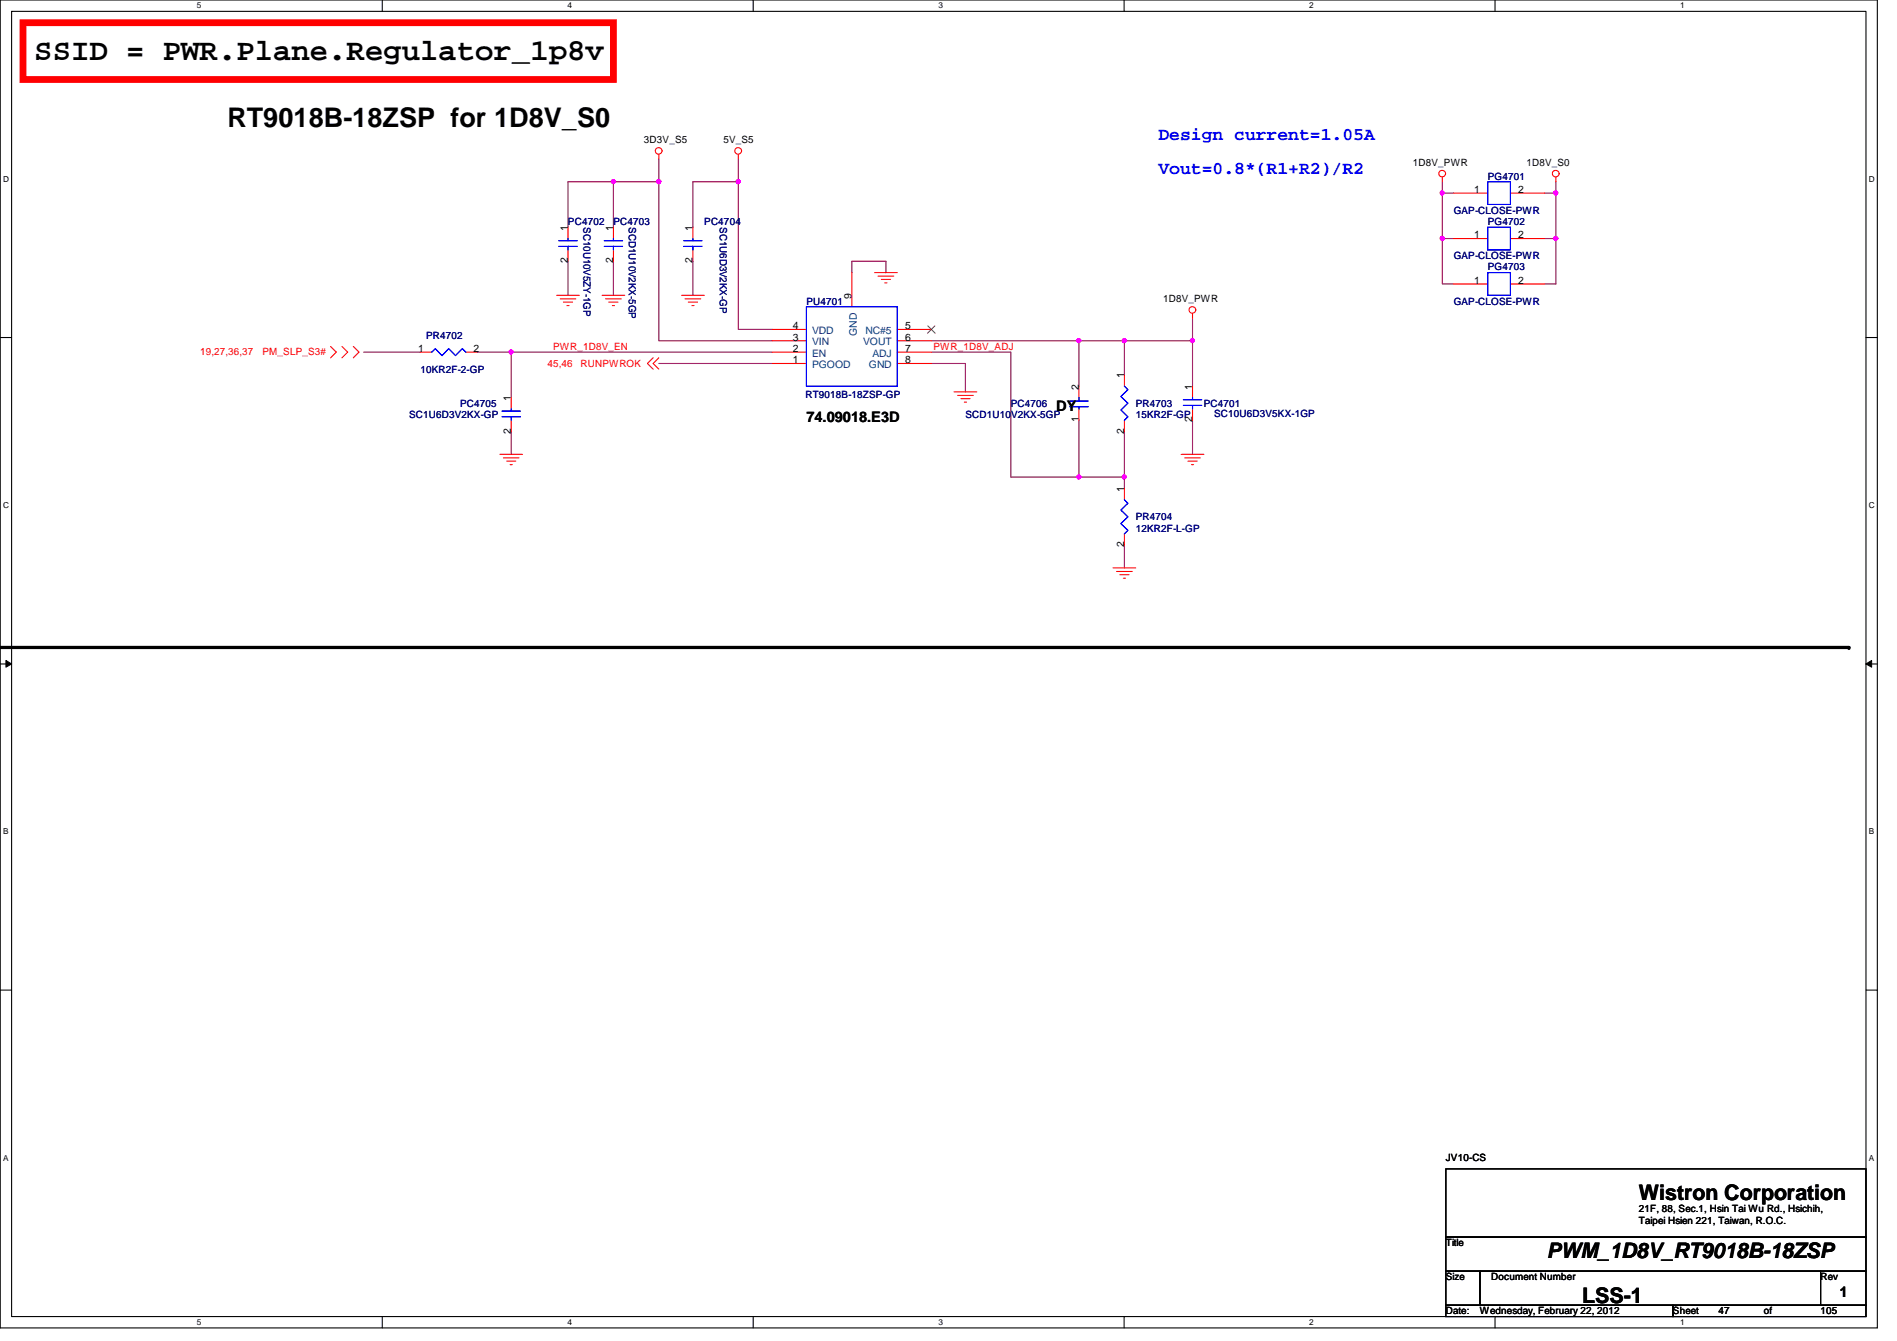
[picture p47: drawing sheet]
<svg xmlns="http://www.w3.org/2000/svg" width="297mm" height="210mm" viewBox="0 0 297 210" stroke-linecap="round" stroke-linejoin="round" font-family="sans-serif">
<defs><g id="words">
<text font-size="4.8" x="5.4" y="9.4">SSID = PWR.Plane.Regulator_1p8v</text>
<text font-size="4.2" x="35.6" y="19.9">RT9018B-18ZSP for 1D8V_S0</text>
<g font-size="3.3">
<text x="256.6" y="187.9">Wistron Corporation</text>
<text x="242.2" y="196.8">PWM_1D8V_RT9018B-18ZSP</text>
<text x="247.7" y="203.9">LSS-1</text>
</g>
<g font-size="2.8" fill="#00f">
<text x="181.4" y="21.9">Design current=1.05A</text>
<text x="181.4" y="27.3">Vout=0.8*(R1+R2)/R2</text>
</g>
<g font-size="2.3">
<text x="165.4" y="64.3">DY</text>
<text x="126.3" y="66.1">74.09018.E3D</text>
<text x="288.1" y="203">1</text>
</g>
<g font-size="1.6">
<text x="100.8" y="22.4">3D3V_S5</text>
<text x="113.3" y="22.4">5V_S5</text>
<text x="221.2" y="26">1D8V_PWR</text>
<text x="239" y="26">1D8V_S0</text>
<text x="230.8" y="30.2">1</text>
<text x="237.7" y="30.2">2</text>
<text x="88.9" y="41.2" transform="rotate(-90 88.9 41.2)">2</text>
<text x="88.9" y="36.1" transform="rotate(-90 88.9 36.1)">1</text>
<text x="96" y="41.2" transform="rotate(-90 96 41.2)">2</text>
<text x="96" y="36.1" transform="rotate(-90 96 36.1)">1</text>
<text x="108.5" y="41.2" transform="rotate(-90 108.5 41.2)">2</text>
<text x="108.5" y="36.1" transform="rotate(-90 108.5 36.1)">1</text>
<text x="230.8" y="37.3">1</text>
<text x="237.7" y="37.3">2</text>
<text x="133.3" y="46.8" transform="rotate(-90 133.3 46.8)">9</text>
<text x="182.1" y="47.3">1D8V_PWR</text>
<text x="230.8" y="44.4">1</text>
<text x="237.7" y="44.4">2</text>
<text x="124.2" y="53.3">3</text>
<text x="124.2" y="51.5">4</text>
<text x="141.7" y="51.5">5</text>
<text x="141.7" y="53.3">6</text>
<text x="65.5" y="55.1">1</text>
<text x="74.2" y="55.1">2</text>
<text x="124.2" y="56.9">1</text>
<text x="124.2" y="55.1">2</text>
<text x="141.7" y="55.1">7</text>
<text x="141.7" y="56.9">8</text>
<text x="176" y="59.2" transform="rotate(-90 176 59.2)">1</text>
<text x="80" y="62.8" transform="rotate(-90 80 62.8)">1</text>
<text x="168.9" y="61" transform="rotate(-90 168.9 61)">2</text>
<text x="186.7" y="61" transform="rotate(-90 186.7 61)">1</text>
<text x="80" y="67.9" transform="rotate(-90 80 67.9)">2</text>
<text x="168.9" y="66.1" transform="rotate(-90 168.9 66.1)">1</text>
<text x="176" y="67.9" transform="rotate(-90 176 67.9)">2</text>
<text x="186.7" y="66.1" transform="rotate(-90 186.7 66.1)">2</text>
<text x="176" y="77" transform="rotate(-90 176 77)">1</text>
<text x="176" y="85.7" transform="rotate(-90 176 85.7)">2</text>
<text x="226.4" y="181.7">JV10-CS</text>
<text x="256.6" y="189.7">21F, 88, Sec.1, Hsin Tai Wu Rd., Hsichih,</text>
<text x="256.6" y="191.6">Taipei Hsien 221, Taiwan, R.O.C.</text>
<text x="226.4" y="195.1">Title</text>
<text x="226.4" y="200.4">Size</text>
<text x="233.5" y="200.4">Document Number</text>
<text x="285.1" y="200.4">Rev</text>
<text x="226.4" y="205.7">Date:</text>
<text x="231.7" y="205.7">Wednesday, February 22, 2012</text>
<text x="262" y="205.7">Sheet</text>
<text x="269.1" y="205.7">47</text>
<text x="276.2" y="205.7">of</text>
<text x="285.1" y="205.7">105</text>
</g>
<g font-size="1.6" fill="#000080">
<text x="233" y="28.1">PG4701</text>
<text x="88.9" y="35.2">PC4702</text>
<text x="91.4" y="35.6" transform="rotate(90 91.4 35.6)">SC10U10V5ZY-1GP</text>
<text x="96.1" y="35.2">PC4703</text>
<text x="98.5" y="35.6" transform="rotate(90 98.5 35.6)">SCD1U10V2KX-5GP</text>
<text x="110.3" y="35.2">PC4704</text>
<text x="112.7" y="35.6" transform="rotate(90 112.7 35.6)">SC1U6D3V2KX-GP</text>
<text x="227.6" y="33.4">GAP-CLOSE-PWR</text>
<text x="233" y="35.2">PG4702</text>
<text x="227.6" y="40.6">GAP-CLOSE-PWR</text>
<text x="126.3" y="47.7">PU4701</text>
<text x="227.6" y="47.7">GAP-CLOSE-PWR</text>
<text x="233" y="42.3">PG4703</text>
<text x="66.7" y="53">PR4702</text>
<text x="65.8" y="58.3">10KR2F-2-GP</text>
<text x="64" y="65.4">SC1U6D3V2KX-GP</text>
<text x="72" y="63.7">PC4705</text>
<text x="126.1" y="62.2">RT9018B-18ZSP-GP</text>
<text x="151.2" y="65.4">SCD1U10V2KX-5GP</text>
<text x="158.3" y="63.7">PC4706</text>
<text x="177.8" y="63.7">PR4703</text>
<text x="177.8" y="65.4">15KR2F-GP</text>
<text x="188.5" y="63.7">PC4701</text>
<text x="190.1" y="65.3">SC10U6D3V5KX-1GP</text>
<text x="177.8" y="81.4">PR4704</text>
<text x="177.8" y="83.2">12KR2F-L-GP</text>
</g>
<g font-size="1.6" fill="#004080">
<text x="127.2" y="52.3">VDD</text>
<text x="134.2" y="52.5" transform="rotate(-90 134.2 52.5)">GND</text>
<text x="135.5" y="52.3">NC#5</text>
<text x="127.2" y="57.6">PGOOD</text>
<text x="127.2" y="55.8">EN</text>
<text x="127.2" y="54.1">VIN</text>
<text x="135.2" y="54.1">VOUT</text>
<text x="136.1" y="57.6">GND</text>
<text x="136.6" y="55.8">ADJ</text>
</g>
<g font-size="1.6" fill="#f00">
<text x="31.3" y="55.5">19,27,36,37</text>
<text x="41.1" y="55.5">PM_SLP_S3#</text>
<text x="85.7" y="57.4">45,46</text>
<text x="86.6" y="54.8">PWR_1D8V_EN</text>
<text x="90.9" y="57.4">RUNPWROK</text>
<text x="146.2" y="54.8">PWR_1D8V_ADJ</text>
</g>
<g font-size="1.3">
<text x="30.8" y="1.3">5</text>
<text x="88.9" y="1.3">4</text>
<text x="146.9" y="1.3">3</text>
<text x="205" y="1.3">2</text>
<text x="263.1" y="1.3">1</text>
<text x=".5" y="28.4">D</text>
<text x="292.6" y="28.4">D</text>
<text x=".5" y="79.5">C</text>
<text x="292.6" y="79.5">C</text>
<text x=".5" y="130.6">B</text>
<text x="292.6" y="130.6">B</text>
<text x=".5" y="181.7">A</text>
<text x="292.6" y="181.7">A</text>
<text x="30.8" y="207.4">5</text>
<text x="88.9" y="207.4">4</text>
<text x="146.9" y="207.4">3</text>
<text x="205" y="207.4">2</text>
<text x="263.1" y="207.4">1</text>
</g>
</g></defs>
<path d="M0 0h294v207.9h-294zM1.8 1.8h290.4v204.3h-290.4z" fill="none" stroke="#000" stroke-width=".17"/>
<g fill="#fff">
<path d="M30.8 .2h.7v1.4h-.7z"/>
<path d="M30.8 206.2h.7v1.4h-.7z"/>
</g>
<path d="M59.9 0v1.8M59.9 206.1v1.8" fill="none" stroke="#000" stroke-width=".17"/>
<g fill="#fff">
<path d="M88.9 .2h.6v1.4h-.6z"/>
<path d="M88.9 206.2h.6v1.4h-.6z"/>
</g>
<path d="M117.9 0v1.8M117.9 206.1v1.8" fill="none" stroke="#000" stroke-width=".17"/>
<g fill="#fff">
<path d="M146.9 .2h.7v1.4h-.7z"/>
<path d="M146.9 206.2h.7v1.4h-.7z"/>
</g>
<path d="M176 0v1.8M176 206.1v1.8" fill="none" stroke="#000" stroke-width=".17"/>
<g fill="#fff">
<path d="M205 .2h.7v1.4h-.7z"/>
<path d="M205 206.2h.7v1.4h-.7z"/>
</g>
<path d="M234.1 0v1.8M234.1 206.1v1.8" fill="none" stroke="#000" stroke-width=".17"/>
<g fill="#fff">
<path d="M263.1 .2h.7v1.4h-.7z"/>
<path d="M263.1 206.2h.7v1.4h-.7z"/>
<path d="M.5 27.3h.9v1.4h-.9z"/>
<path d="M292.6 27.3h.9v1.4h-.9z"/>
<path d="M.5 78.4h.9v1.4h-.9z"/>
<path d="M292.6 78.4h.9v1.4h-.9z"/>
</g>
<path d="M0 52.8h1.8M292.2 52.8h1.8" fill="none" stroke="#000" stroke-width=".17"/>
<g fill="#fff">
<path d="M.5 129.5h.8v1.4h-.8z"/>
<path d="M292.6 129.5h.9v1.4h-.9z"/>
</g>
<path d="M0 103.9h1.8M292.2 103.9h1.8" fill="none" stroke="#000" stroke-width=".17"/>
<path d="M.9 103.4l.9 .5-.9 .5zM292.2 103.9l.9-.5v1z" fill="#000"/>
<path d="M.9 103.4l.9 .5-.9 .5zM292.2 103.9l.9-.5v1z" fill="none" stroke="#000" stroke-width=".16"/>
<g fill="#fff">
<path d="M.5 180.5h.8v1.4h-.8z"/>
<path d="M292.6 180.5h.9v1.4h-.9z"/>
</g>
<path d="M0 155h1.8M292.2 155h1.8" fill="none" stroke="#000" stroke-width=".17"/>
<path d="M168.9 53.3v7.2" fill="none" stroke="#800040" stroke-width=".17"/>
<circle cx="168.9" cy="53.3" r=".32" fill="#f0f"/>
<circle cx="168.9" cy="53.3" r=".32" fill="none" stroke="#f0f" stroke-width=".17"/>
<path d="M145.8 53.3h23.1M168.9 65.8v8.9h7.2" fill="none" stroke="#800040" stroke-width=".17"/>
<circle cx="168.9" cy="74.6" r=".32" fill="#f0f"/>
<circle cx="168.9" cy="74.6" r=".32" fill="none" stroke="#f0f" stroke-width=".17"/>
<path d="M103.2 24.9v3.5h-7.1" fill="none" stroke="#800040" stroke-width=".17"/>
<circle cx="103.1" cy="28.4" r=".32" fill="#f0f"/>
<circle cx="103.1" cy="28.4" r=".32" fill="none" stroke="#f0f" stroke-width=".17"/>
<circle cx="96" cy="28.4" r=".32" fill="#f0f"/>
<circle cx="96" cy="28.4" r=".32" fill="none" stroke="#f0f" stroke-width=".17"/>
<path d="M88.9 28.4v7.2M103.2 28.4v24.9h17.7M88.9 40.9v5.3" fill="none" stroke="#800040" stroke-width=".17"/>
<circle cx="103.1" cy="28.4" r=".32" fill="#f0f"/>
<circle cx="103.1" cy="28.4" r=".32" fill="none" stroke="#f0f" stroke-width=".17"/>
<path d="M96.1 28.4v7.2M96.1 40.9v5.3M145.8 55.1h12.5M186.7 49.8v3.5M176.1 67.6v7.1" fill="none" stroke="#800040" stroke-width=".17"/>
<circle cx="176" cy="74.6" r=".32" fill="#f0f"/>
<circle cx="176" cy="74.6" r=".32" fill="none" stroke="#f0f" stroke-width=".17"/>
<path d="M88.9 28.4h7.2M108.5 28.4v7.2M115.6 28.4v23.2M108.5 40.9v5.3M133.4 42.7v-1.8h5.3v1.8" fill="none" stroke="#800040" stroke-width=".17"/>
<circle cx="115.6" cy="28.4" r=".32" fill="#f0f"/>
<circle cx="115.6" cy="28.4" r=".32" fill="none" stroke="#f0f" stroke-width=".17"/>
<path d="M108.5 28.4h7.1M115.6 51.6h5.3M151.2 56.9v4.4M176.1 53.3h10.6v7.2M176.1 74.7v1.8M186.7 65.8v5.3M176.1 85.3v3.6" fill="none" stroke="#800040" stroke-width=".17"/>
<circle cx="186.7" cy="53.3" r=".32" fill="#f0f"/>
<circle cx="186.7" cy="53.3" r=".32" fill="none" stroke="#f0f" stroke-width=".17"/>
<path d="M103.2 56.9h17.7M120.9 55.1h-40.9v7.1M145.8 56.9h5.4M158.3 55.1v19.6M168.9 53.3h7.2" fill="none" stroke="#800040" stroke-width=".17"/>
<circle cx="80" cy="55.1" r=".32" fill="#f0f"/>
<circle cx="80" cy="55.1" r=".32" fill="none" stroke="#f0f" stroke-width=".17"/>
<path d="M56.9 55.1h8.9M74.7 55.1h5.3M176.1 53.3v5.4M80 67.6v3.5" fill="none" stroke="#800040" stroke-width=".17"/>
<circle cx="176" cy="53.3" r=".32" fill="#f0f"/>
<circle cx="176" cy="53.3" r=".32" fill="none" stroke="#f0f" stroke-width=".17"/>
<path d="M115.6 24.9v3.5M243.6 28.4v8.9M158.3 74.7h10.6" fill="none" stroke="#800040" stroke-width=".17"/>
<circle cx="243.6" cy="30.2" r=".32" fill="#f0f"/>
<circle cx="243.6" cy="30.2" r=".32" fill="none" stroke="#f0f" stroke-width=".17"/>
<path d="M225.8 30.2v7.1" fill="none" stroke="#800040" stroke-width=".17"/>
<circle cx="225.8" cy="30.2" r=".32" fill="#f0f"/>
<circle cx="225.8" cy="30.2" r=".32" fill="none" stroke="#f0f" stroke-width=".17"/>
<path d="M225.8 30.2h1.8M227.6 37.3h-1.8v7.1h1.8M241.8 30.2h1.8M241.8 37.3h1.8" fill="none" stroke="#800040" stroke-width=".17"/>
<circle cx="225.8" cy="37.3" r=".32" fill="#f0f"/>
<circle cx="225.8" cy="37.3" r=".32" fill="none" stroke="#f0f" stroke-width=".17"/>
<path d="M243.6 37.3v7.1h-1.8" fill="none" stroke="#800040" stroke-width=".17"/>
<circle cx="243.6" cy="37.3" r=".32" fill="#f0f"/>
<circle cx="243.6" cy="37.3" r=".32" fill="none" stroke="#f0f" stroke-width=".17"/>
<path d="M225.8 28.4v1.8" fill="none" stroke="#800040" stroke-width=".17"/>
<g fill="none" stroke="#f00" stroke-width=".17">
<path d="M88.9 35.6v1.7M88.9 39.1v1.8M96.1 35.6v1.7M96.1 39.1v1.8M103.2 24.2v.7M108.5 35.6v1.7M108.5 39.1v1.8M115.6 24.2v.7M225.8 27.7v.7M227.6 37.3h5.4M227.6 30.2h5.4M236.5 37.3h5.3"/>
<path d="M236.5 30.2h5.3M243.6 27.7v.7M51.8 54.2l.9 .9-.9 .9M53.5 54.2l.9 .9-.9 .9M55.3 54.2l.9 .9-.9 .9M65.8 55.1h1.8M72.9 55.1h1.8M87.2 46.2h3.5M87.7 46.8h2.5M88.2 47.3h1.5M88.8 47.8h.3M94.3 46.2h3.5"/>
<path d="M94.8 46.8h2.5M95.3 47.3h1.5M95.9 47.8h.3M102.3 56l-.9 .9 .9 .9M103.2 56l-.9 .9 .9 .9M106.7 46.2h3.6M107.3 46.8h2.4M107.8 47.3h1.4M108.3 47.8h.4M120.9 56.9h5.4M120.9 55.1h5.4M120.9 53.3h5.4"/>
<path d="M120.9 51.6h5.4M133.4 42.7v5.3M136.9 42.7h3.6M137.5 43.2h2.5M138 43.7h1.4M138.6 44.3h.3M140.5 56.9h5.3M140.5 55.1h5.3M140.5 53.3h5.3M140.5 51.6h5.3M176.1 58.7v1.8M186.7 49.1v.7"/>
<path d="M227.6 44.4h5.4M236.5 44.4h5.3M78.3 71.1h3.5M78.8 71.7h2.5M79.3 72.2h1.5M79.9 72.7h.3M80 62.2v1.8M80 65.8v1.8M149.4 61.3h3.5M149.9 61.9h2.5M150.4 62.4h1.5M151 62.9h.3"/>
<path d="M168.9 60.5v1.7M168.9 64v1.8M176.1 65.8v1.8M176.1 76.5v1.7M185 71.1h3.5M185.5 71.7h2.5M186 72.2h1.4M186.6 72.7h.3M186.7 60.5v1.7M186.7 64v1.8M174.3 88.9h3.5M174.8 89.5h2.5"/>
<path d="M175.3 90h1.5M175.9 90.5h.3M176.1 83.6v1.7"/>
<circle cx="103.1" cy="23.6" r=".52"/>
<circle cx="115.6" cy="23.6" r=".52"/>
<circle cx="225.8" cy="27.2" r=".52"/>
<circle cx="243.6" cy="27.2" r=".52"/>
<circle cx="186.7" cy="48.5" r=".52"/>
</g>
<path d="M226.4 183h65.8v10.6h-65.8zM226.4 193.6h65.8v5.4h-65.8zM226.4 199h5.3v5.3h-5.3zM231.7 199h53.4v5.3h-53.4zM285.1 199h7.1v5.3h-7.1zM226.4 204.3h35.6v1.8h-35.6zM262 204.3h30.2v1.8h-30.2z" fill="none" stroke="#000" stroke-width=".17"/>
<path d="M3.6 3.6h92.5v8.8h-92.5z" fill="none" stroke="#f00" stroke-width="1.1"/>
<path d="M0 101.3h289.5" fill="none" stroke="#000" stroke-width=".51"/>
<circle cx="289.5" cy="101.3" r=".25" fill="#000"/>
<g fill="none" stroke="#00f" stroke-width=".17">
<path d="M87.5 38.6h2.9M87.5 37.7h2.9M88.9 37.3v.4M88.9 38.6v.5M94.6 38.6h2.9M94.6 37.7h2.9M96.1 37.3v.4M96.1 38.6v.5M107.1 37.7h2.8M107.1 38.6h2.8M108.5 37.3v.4M108.5 38.6v.5"/>
<path d="M233 35.6h3.5v3.5h-3.5zM233 28.4h3.5v3.6h-3.5zM67.6 55.1l.6-.5 1 1.1 1.1-1.1 1 1.1 1.1-1.1 .5 .5M126.3 48h14.2v12.5h-14.2zM233 42.7h3.5v3.5h-3.5zM78.6 64.3h2.9M78.6 65.2h2.9M80 64v.3M80 65.2v.6M167.5 62.8h2.9M167.5 63.7h2.9M168.9 63.7v.3"/>
<path d="M168.9 62.2v.6M176.1 60.5l.5 .5-1.1 1.1 1.1 1-1.1 1.1 1.1 1-.5 .6M176.1 78.2l.5 .6-1.1 1 1.1 1.1-1.1 1.1 1.1 1-.5 .6M185.3 62.6h2.9M185.3 63.5h2.9M186.7 62.2v.4M186.7 63.5v.5"/>
</g>
<path d="M145.3 51l1.1 1.2M146.4 51l-1.2 1.2" fill="none" stroke="#804000" stroke-width=".16"/>
<circle cx="168.9" cy="53.3" r=".32" fill="#f0f"/>
<circle cx="168.9" cy="53.3" r=".32" fill="none" stroke="#f0f" stroke-width=".17"/>
<circle cx="168.9" cy="74.6" r=".32" fill="#f0f"/>
<circle cx="168.9" cy="74.6" r=".32" fill="none" stroke="#f0f" stroke-width=".17"/>
<circle cx="103.1" cy="28.4" r=".32" fill="#f0f"/>
<circle cx="103.1" cy="28.4" r=".32" fill="none" stroke="#f0f" stroke-width=".17"/>
<circle cx="96" cy="28.4" r=".32" fill="#f0f"/>
<circle cx="96" cy="28.4" r=".32" fill="none" stroke="#f0f" stroke-width=".17"/>
<circle cx="103.1" cy="28.4" r=".32" fill="#f0f"/>
<circle cx="103.1" cy="28.4" r=".32" fill="none" stroke="#f0f" stroke-width=".17"/>
<circle cx="176" cy="74.6" r=".32" fill="#f0f"/>
<circle cx="176" cy="74.6" r=".32" fill="none" stroke="#f0f" stroke-width=".17"/>
<circle cx="115.6" cy="28.4" r=".32" fill="#f0f"/>
<circle cx="115.6" cy="28.4" r=".32" fill="none" stroke="#f0f" stroke-width=".17"/>
<circle cx="186.7" cy="53.3" r=".32" fill="#f0f"/>
<circle cx="186.7" cy="53.3" r=".32" fill="none" stroke="#f0f" stroke-width=".17"/>
<circle cx="80" cy="55.1" r=".32" fill="#f0f"/>
<circle cx="80" cy="55.1" r=".32" fill="none" stroke="#f0f" stroke-width=".17"/>
<circle cx="176" cy="53.3" r=".32" fill="#f0f"/>
<circle cx="176" cy="53.3" r=".32" fill="none" stroke="#f0f" stroke-width=".17"/>
<circle cx="243.6" cy="30.2" r=".32" fill="#f0f"/>
<circle cx="243.6" cy="30.2" r=".32" fill="none" stroke="#f0f" stroke-width=".17"/>
<circle cx="225.8" cy="30.2" r=".32" fill="#f0f"/>
<circle cx="225.8" cy="30.2" r=".32" fill="none" stroke="#f0f" stroke-width=".17"/>
<circle cx="225.8" cy="37.3" r=".32" fill="#f0f"/>
<circle cx="225.8" cy="37.3" r=".32" fill="none" stroke="#f0f" stroke-width=".17"/>
<circle cx="243.6" cy="37.3" r=".32" fill="#f0f"/>
<circle cx="243.6" cy="37.3" r=".32" fill="none" stroke="#f0f" stroke-width=".17"/>
<use href="#words"/>
</svg>
